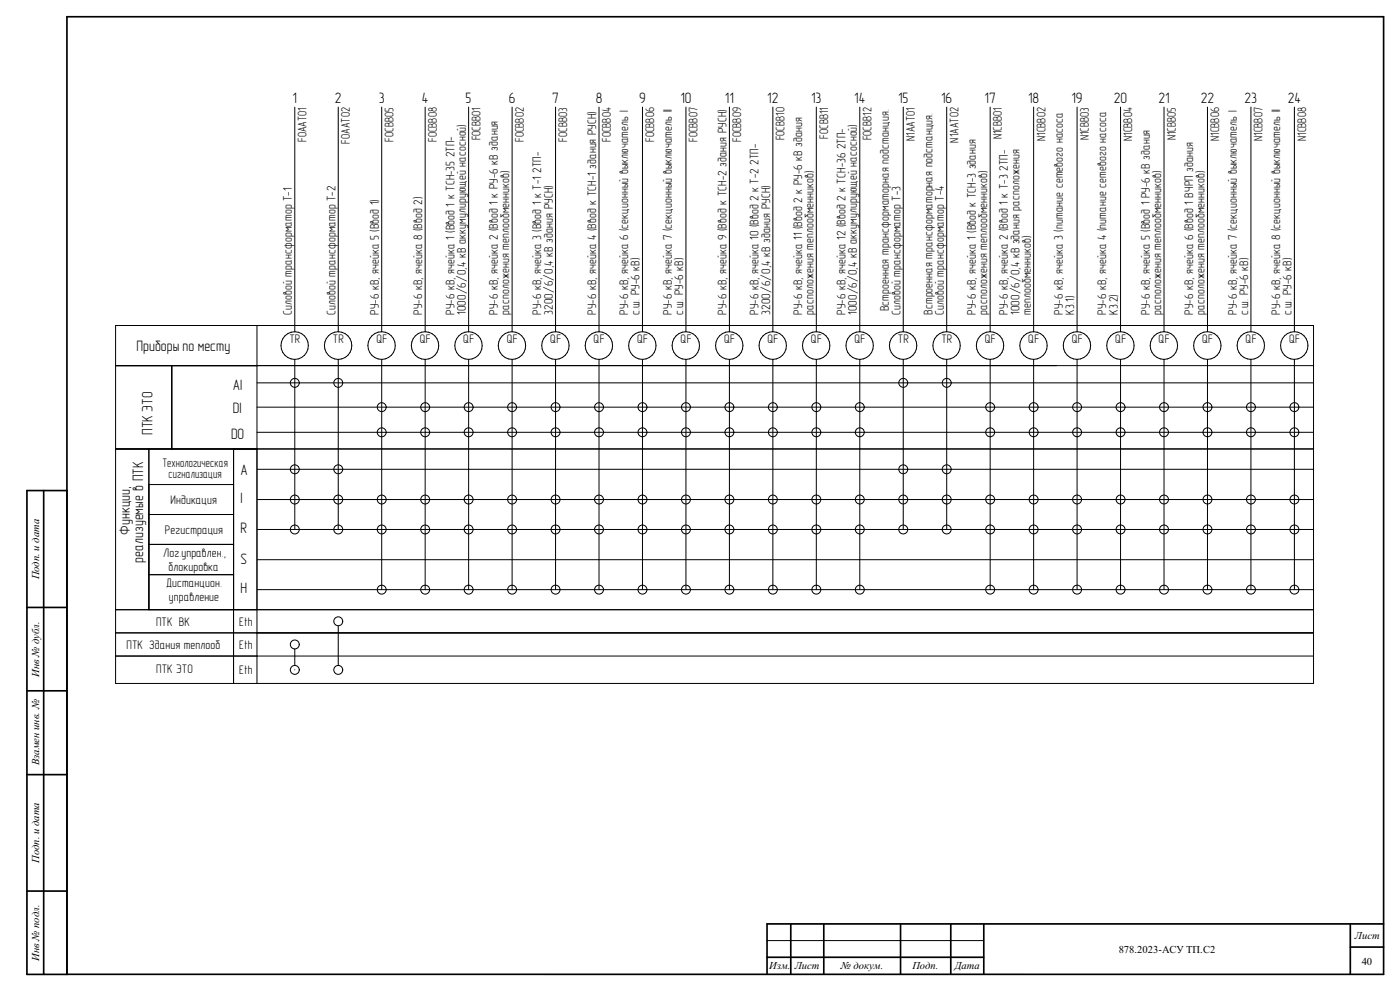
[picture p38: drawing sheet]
<svg xmlns="http://www.w3.org/2000/svg" width="420mm" height="297mm" viewBox="0 0 420 297" stroke-linecap="round" stroke-linejoin="round" font-family="sans-serif">
<defs><g id="words">
<g font-size="4.5">
<text x="87.8" y="30.8">1</text>
<text x="100.5" y="30.8">2</text>
<text x="113.6" y="30.8">3</text>
<text x="126.6" y="30.8">4</text>
<text x="139.7" y="30.8">5</text>
<text x="152.6" y="30.8">6</text>
<text x="165.7" y="30.8">7</text>
<text x="178.7" y="30.8">8</text>
<text x="191.7" y="30.8">9</text>
<text x="204.1" y="30.8">10</text>
<text x="217.5" y="30.8">11</text>
<text x="230.2" y="30.8">12</text>
<text x="243.3" y="30.8">13</text>
<text x="256.3" y="30.8">14</text>
<text x="269.4" y="30.8">15</text>
<text x="282.3" y="30.8">16</text>
<text x="295.4" y="30.8">17</text>
<text x="308.4" y="30.8">18</text>
<text x="321.5" y="30.8">19</text>
<text x="334.2" y="30.8">20</text>
<text x="347.5" y="30.8">21</text>
<text x="360.2" y="30.8">22</text>
<text x="373.4" y="30.8">23</text>
<text x="386.3" y="30.8">24</text>
<text x="40.9" y="105.2">Приборы по месту</text>
<text x="69.8" y="116.8">AI</text>
<text x="69.9" y="123.8">DI</text>
<text x="45.7" y="130.4" transform="rotate(-90 45.7 130.4)">ПТК ЭТО</text>
<text x="69.3" y="131.7">DO</text>
<text x="72.2" y="142.5">A</text>
<text x="72.2" y="150.7">I</text>
<text x="39" y="160.3" transform="rotate(-90 39 160.3)">Функции,</text>
<text x="72.2" y="159.9">R</text>
<text x="43" y="168.6" transform="rotate(-90 43 168.6)">реализуемые в ПТК</text>
<text x="72.2" y="168.9">S</text>
<text x="72.2" y="177.8">H</text>
</g>
<text font-size="4.4" x="362.2" y="295.9">Формат А3</text>
<g font-size="3.7">
<text x="248.4" y="41.6" transform="rotate(-90 248.4 41.6)">F0CBB11</text>
<text x="300.6" y="41.7" transform="rotate(-90 300.6 41.7)">N1CBB01</text>
<text x="91.9" y="42.6" transform="rotate(-90 91.9 42.6)">F0AAT01</text>
<text x="105" y="43.1" transform="rotate(-90 105 43.1)">F0AAT02</text>
<text x="118" y="42.4" transform="rotate(-90 118 42.4)">F0CBB05</text>
<text x="131.1" y="42.6" transform="rotate(-90 131.1 42.6)">F0CBB08</text>
<text x="144.1" y="42.1" transform="rotate(-90 144.1 42.1)">F0CBB01</text>
<text x="157.1" y="42.6" transform="rotate(-90 157.1 42.6)">F0CBB02</text>
<text x="170.2" y="42.4" transform="rotate(-90 170.2 42.4)">F0CBB03</text>
<text x="183.2" y="42.6" transform="rotate(-90 183.2 42.6)">F0CBB04</text>
<text x="196.3" y="42.6" transform="rotate(-90 196.3 42.6)">F0CBB06</text>
<text x="209.3" y="42.6" transform="rotate(-90 209.3 42.6)">F0CBB07</text>
<text x="222.3" y="42.6" transform="rotate(-90 222.3 42.6)">F0CBB09</text>
<text x="235.4" y="42.1" transform="rotate(-90 235.4 42.1)">F0CBB10</text>
<text x="261.4" y="42.1" transform="rotate(-90 261.4 42.1)">F0CBB12</text>
<text x="274.5" y="42.2" transform="rotate(-90 274.5 42.2)">N1AAT01</text>
<text x="287.5" y="42.7" transform="rotate(-90 287.5 42.7)">N1AAT02</text>
<text x="313.6" y="42.2" transform="rotate(-90 313.6 42.2)">N1CBB02</text>
<text x="326.6" y="42.1" transform="rotate(-90 326.6 42.1)">N1CBB03</text>
<text x="339.7" y="42.2" transform="rotate(-90 339.7 42.2)">N1CBB04</text>
<text x="352.7" y="42.1" transform="rotate(-90 352.7 42.1)">N1CBB05</text>
<text x="365.8" y="42.2" transform="rotate(-90 365.8 42.2)">N1CBB06</text>
<text x="378.8" y="42.2" transform="rotate(-90 378.8 42.2)">N1CBB07</text>
<text x="391.8" y="42.2" transform="rotate(-90 391.8 42.2)">N1CBB08</text>
<text x="87.6" y="94.3" transform="rotate(-90 87.6 94.3)">Силовой трансформатор Т-1</text>
<text x="100.6" y="94.3" transform="rotate(-90 100.6 94.3)">Силовой трансформатор Т-2</text>
<text x="113.7" y="94.3" transform="rotate(-90 113.7 94.3)">РУ-6 кВ, ячейка 5 (Ввод 1)</text>
<text x="126.7" y="94.3" transform="rotate(-90 126.7 94.3)">РУ-6 кВ, ячейка 8 (Ввод 2)</text>
<text x="136.3" y="94.3" transform="rotate(-90 136.3 94.3)">РУ-6 кВ, ячейка 1 (Ввод 1 к ТСН-35 2ТП-</text>
<text x="139.7" y="94.3" transform="rotate(-90 139.7 94.3)">1000/6/0,4 кВ аккумулирующей насосной)</text>
<text x="149.4" y="94.3" transform="rotate(-90 149.4 94.3)">РУ-6 кВ, ячейка 2 (Ввод 1 к РУ-6 кВ здания</text>
<text x="152.8" y="94.3" transform="rotate(-90 152.8 94.3)">расположения теплообменников)</text>
<text x="162.4" y="94.3" transform="rotate(-90 162.4 94.3)">РУ-6 кВ, ячейка 3 (Ввод 1 к Т-1 2ТП-</text>
<text x="165.8" y="94.3" transform="rotate(-90 165.8 94.3)">3200/6/0,4 кВ здания РУСН)</text>
<text x="178.9" y="94.3" transform="rotate(-90 178.9 94.3)">РУ-6 кВ, ячейка 4 (Ввод к ТСН-1 здания РУСН)</text>
<text x="188.5" y="94.3" transform="rotate(-90 188.5 94.3)">РУ-6 кВ, ячейка 6 (секционный выключатель I</text>
<text x="191.9" y="94.3" transform="rotate(-90 191.9 94.3)">с.ш. РУ-6 кВ)</text>
<text x="201.5" y="94.3" transform="rotate(-90 201.5 94.3)">РУ-6 кВ, ячейка 7 (секционный выключатель II</text>
<text x="204.9" y="94.3" transform="rotate(-90 204.9 94.3)">с.ш. РУ-6 кВ)</text>
<text x="218" y="94.3" transform="rotate(-90 218 94.3)">РУ-6 кВ, ячейка 9 (Ввод к ТСН-2 здания РУСН)</text>
<text x="227.6" y="94.3" transform="rotate(-90 227.6 94.3)">РУ-6 кВ, ячейка 10 (Ввод 2 к Т-2 2ТП-</text>
<text x="231" y="94.3" transform="rotate(-90 231 94.3)">3200/6/0,4 кВ здания РУСН)</text>
<text x="240.6" y="94.3" transform="rotate(-90 240.6 94.3)">РУ-6 кВ, ячейка 11 (Ввод 2 к РУ-6 кВ здания</text>
<text x="244" y="94.3" transform="rotate(-90 244 94.3)">расположения теплообменников)</text>
<text x="253.7" y="94.3" transform="rotate(-90 253.7 94.3)">РУ-6 кВ, ячейка 12 (Ввод 2 к ТСН-36 2ТП-</text>
<text x="257.1" y="94.3" transform="rotate(-90 257.1 94.3)">1000/6/0,4 кВ аккумулирующей насосной)</text>
<text x="266.7" y="93.3" transform="rotate(-90 266.7 93.3)">Встроенная трансформаторная подстанция.</text>
<text x="270.1" y="94.3" transform="rotate(-90 270.1 94.3)">Силовой трансформатор Т-3</text>
<text x="279.7" y="94.3" transform="rotate(-90 279.7 94.3)">Встроенная трансформаторная подстанция.</text>
<text x="283.2" y="94.3" transform="rotate(-90 283.2 94.3)">Силовой трансформатор Т-4</text>
<text x="292.8" y="94.3" transform="rotate(-90 292.8 94.3)">РУ-6 кВ, ячейка 1 (Ввод к ТСН-3 здания</text>
<text x="296.2" y="94.3" transform="rotate(-90 296.2 94.3)">расположения теплообменников)</text>
<text x="302.4" y="94.3" transform="rotate(-90 302.4 94.3)">РУ-6 кВ, ячейка 2 (Ввод 1 к Т-3 2ТП-</text>
<text x="305.8" y="94.3" transform="rotate(-90 305.8 94.3)">1000/6/0,4 кВ здания расположения</text>
<text x="309.2" y="94.3" transform="rotate(-90 309.2 94.3)">теплообменников)</text>
<text x="318.9" y="94.3" transform="rotate(-90 318.9 94.3)">РУ-6 кВ, ячейка 3 (питание сетевого насоса</text>
<text x="322.3" y="94.3" transform="rotate(-90 322.3 94.3)">К3.1)</text>
<text x="331.9" y="94.3" transform="rotate(-90 331.9 94.3)">РУ-6 кВ, ячейка 4 (питание сетевого насоса</text>
<text x="335.3" y="94.3" transform="rotate(-90 335.3 94.3)">К3.2)</text>
<text x="344.9" y="94.3" transform="rotate(-90 344.9 94.3)">РУ-6 кВ, ячейка 5 (Ввод 1 РУ-6 кВ здания</text>
<text x="348.3" y="94.3" transform="rotate(-90 348.3 94.3)">расположения теплообменников)</text>
<text x="358" y="94.3" transform="rotate(-90 358 94.3)">РУ-6 кВ, ячейка 6 (Ввод 1 ВЧРП здания</text>
<text x="361.4" y="94.3" transform="rotate(-90 361.4 94.3)">расположения теплообменников)</text>
<text x="371" y="94.3" transform="rotate(-90 371 94.3)">РУ-6 кВ, ячейка 7 (секционный выключатель I</text>
<text x="374.4" y="94.3" transform="rotate(-90 374.4 94.3)">с.ш. РУ-6 кВ)</text>
<text x="384" y="94.3" transform="rotate(-90 384 94.3)">РУ-6 кВ, ячейка 8 (секционный выключатель II</text>
<text x="387.5" y="94.3" transform="rotate(-90 387.5 94.3)">с.ш. РУ-6 кВ)</text>
<text x="86.8" y="102.9">TR</text>
<text x="99.9" y="102.9">TR</text>
<text x="112.9" y="102.9">QF</text>
<text x="125.9" y="102.9">QF</text>
<text x="139" y="102.9">QF</text>
<text x="152" y="102.9">QF</text>
<text x="165.1" y="102.9">QF</text>
<text x="178.1" y="102.9">QF</text>
<text x="191.1" y="102.9">QF</text>
<text x="204.2" y="102.9">QF</text>
<text x="217.2" y="102.9">QF</text>
<text x="230.3" y="102.9">QF</text>
<text x="243.3" y="102.9">QF</text>
<text x="256.3" y="102.9">QF</text>
<text x="269.4" y="102.9">TR</text>
<text x="282.4" y="102.9">TR</text>
<text x="295.4" y="102.9">QF</text>
<text x="308.5" y="102.9">QF</text>
<text x="321.5" y="102.9">QF</text>
<text x="334.6" y="102.9">QF</text>
<text x="347.6" y="102.9">QF</text>
<text x="360.6" y="102.9">QF</text>
<text x="373.7" y="102.9">QF</text>
<text x="386.7" y="102.9">QF</text>
<text x="48.7" y="139.8">Технологическая</text>
<text x="50.6" y="143.1">сигнализация</text>
<text x="51.2" y="151">Индикация</text>
<text x="49.5" y="160">Регистрация</text>
<text x="49" y="166.9">Лог.управлен.,</text>
<text x="50.6" y="171.2">блокировка</text>
<text x="49.8" y="176">Дистанцион.</text>
<text x="50.7" y="180.1">управление</text>
<text x="46.8" y="187.5">ПТК ВК</text>
<text x="71.8" y="187.6">Eth</text>
<text x="37.9" y="194.5">ПТК Здания теплооб</text>
<text x="71.8" y="194.5">Eth</text>
<text x="46.9" y="201.6">ПТК ЭТО</text>
<text x="71.8" y="202">Eth</text>
</g>
<g font-size="3.2">
<text x="11.7" y="173.7" transform="rotate(-90 11.7 173.7)">Подп. и дата</text>
<text x="11.7" y="202.8" transform="rotate(-90 11.7 202.8)">Инв № дубл.</text>
<text x="11.7" y="229.3" transform="rotate(-90 11.7 229.3)">Взамен инв. №</text>
<text x="11.7" y="258.7" transform="rotate(-90 11.7 258.7)">Подп. и дата</text>
<text x="406.5" y="281.5">Лист</text>
<text x="11.7" y="287.9" transform="rotate(-90 11.7 287.9)">Инв № подл.</text>
<text x="335.6" y="285.7">878.2023-АСУ ТП.С2</text>
<text x="230.8" y="290.4">Изм.</text>
<text x="238.4" y="290.4">Лист</text>
<text x="252.3" y="290.4">№ докум.</text>
<text x="273.7" y="290.4">Подп.</text>
<text x="286.4" y="290.4">Дата</text>
<text x="408.5" y="289.2">40</text>
</g>
<text font-size="1.4" fill="#fff" x="4.9" y="292.1">GSPublisherVersion 0.99.100.100</text>
</g></defs>
<g fill="none" stroke="#000" stroke-width=".3">
<path d="M88.4 32.1v67.3M101.5 32.1v67.3M114.5 32.1v67.3M127.6 32.1v67.3M140.6 32.1v67.3M153.6 32.1v67.3M166.7 32.1v67.3M179.7 32.1v67.3M192.7 32.1v67.3M205.8 32.1v67.3M218.8 32.1v67.3M231.9 32.1v67.3"/>
<path d="M244.9 32.1v67.3M257.9 32.1v67.3M271 32.1v67.3M284 32.1v67.3M297.1 32.1v67.3M310.1 32.1v67.3M323.1 32.1v67.3M336.2 32.1v67.3M349.2 32.1v67.3M362.2 32.1v67.3M375.3 32.1v67.3M388.3 32.1v67.3"/>
<path d="M34.7 97.6h359.4v107.2h-359.4zM77.1 97.6v107.2M88.4 99.4a4.1 4.1 0 0 1 4.1 4.2 4.1 4.1 0 0 1-4.1 4.1M88.4 99.4a4.1 4.1 0 0 0-4.1 4.2 4.1 4.1 0 0 0 4.1 4.1M101.5 99.4a4.1 4.1 0 0 1 4 4.2 4.1 4.1 0 0 1-4 4.1M101.5 99.4a4.1 4.1 0 0 0-4.2 4.2 4.1 4.1 0 0 0 4.2 4.1M114.5 99.4a4.1 4.1 0 0 1 4.1 4.2 4.1 4.1 0 0 1-4.1 4.1M114.5 99.4a4.1 4.1 0 0 0-4.1 4.2 4.1 4.1 0 0 0 4.1 4.1M127.6 99.4a4.1 4.1 0 0 1 4 4.2 4.1 4.1 0 0 1-4 4.1M127.6 99.4a4.1 4.1 0 0 0-4.2 4.2 4.1 4.1 0 0 0 4.2 4.1M140.6 99.4a4.1 4.1 0 0 1 4.1 4.2 4.1 4.1 0 0 1-4.1 4.1M140.6 99.4a4.1 4.1 0 0 0-4.2 4.2 4.1 4.1 0 0 0 4.2 4.1"/>
<path d="M153.6 99.4a4.1 4.1 0 0 1 4.1 4.2 4.1 4.1 0 0 1-4.1 4.1M153.6 99.4a4.1 4.1 0 0 0-4.1 4.2 4.1 4.1 0 0 0 4.1 4.1M166.7 99.4a4.1 4.1 0 0 1 4 4.2 4.1 4.1 0 0 1-4 4.1M166.7 99.4a4.1 4.1 0 0 0-4.2 4.2 4.1 4.1 0 0 0 4.2 4.1M179.7 99.4a4.1 4.1 0 0 1 4.1 4.2 4.1 4.1 0 0 1-4.1 4.1M179.7 99.4a4.1 4.1 0 0 0-4.1 4.2 4.1 4.1 0 0 0 4.1 4.1M192.7 99.4a4.1 4.1 0 0 1 4.1 4.2 4.1 4.1 0 0 1-4.1 4.1M192.7 99.4a4.1 4.1 0 0 0-4.1 4.2 4.1 4.1 0 0 0 4.1 4.1M205.8 99.4a4.1 4.1 0 0 1 4 4.2 4.1 4.1 0 0 1-4 4.1M205.8 99.4a4.1 4.1 0 0 0-4.2 4.2 4.1 4.1 0 0 0 4.2 4.1M218.8 99.4a4.1 4.1 0 0 1 4.1 4.2 4.1 4.1 0 0 1-4.1 4.1M218.8 99.4a4.1 4.1 0 0 0-4.1 4.2 4.1 4.1 0 0 0 4.1 4.1"/>
<path d="M231.9 99.4a4.1 4.1 0 0 1 4 4.2 4.1 4.1 0 0 1-4 4.1M231.9 99.4a4.1 4.1 0 0 0-4.2 4.2 4.1 4.1 0 0 0 4.2 4.1M244.9 99.4a4.1 4.1 0 0 1 4.1 4.2 4.1 4.1 0 0 1-4.1 4.1M244.9 99.4a4.1 4.1 0 0 0-4.2 4.2 4.1 4.1 0 0 0 4.2 4.1M257.9 99.4a4.1 4.1 0 0 1 4.1 4.2 4.1 4.1 0 0 1-4.1 4.1M257.9 99.4a4.1 4.1 0 0 0-4.1 4.2 4.1 4.1 0 0 0 4.1 4.1M271 99.4a4.1 4.1 0 0 1 4 4.2 4.1 4.1 0 0 1-4 4.1M271 99.4a4.1 4.1 0 0 0-4.2 4.2 4.1 4.1 0 0 0 4.2 4.1M284 99.4a4.1 4.1 0 0 1 4.1 4.2 4.1 4.1 0 0 1-4.1 4.1M284 99.4a4.1 4.1 0 0 0-4.1 4.2 4.1 4.1 0 0 0 4.1 4.1M297.1 99.4a4.1 4.1 0 0 1 4 4.2 4.1 4.1 0 0 1-4 4.1M297.1 99.4a4.1 4.1 0 0 0-4.2 4.2 4.1 4.1 0 0 0 4.2 4.1"/>
<path d="M310.1 99.4a4.1 4.1 0 0 1 4.1 4.2 4.1 4.1 0 0 1-4.1 4.1M310.1 99.4a4.1 4.1 0 0 0-4.2 4.2 4.1 4.1 0 0 0 4.2 4.1M323.1 99.4a4.1 4.1 0 0 1 4.1 4.2 4.1 4.1 0 0 1-4.1 4.1M323.1 99.4a4.1 4.1 0 0 0-4.1 4.2 4.1 4.1 0 0 0 4.1 4.1M336.2 99.4a4.1 4.1 0 0 1 4 4.2 4.1 4.1 0 0 1-4 4.1M336.2 99.4a4.1 4.1 0 0 0-4.2 4.2 4.1 4.1 0 0 0 4.2 4.1M349.2 99.4a4.1 4.1 0 0 1 4.1 4.2 4.1 4.1 0 0 1-4.1 4.1M349.2 99.4a4.1 4.1 0 0 0-4.1 4.2 4.1 4.1 0 0 0 4.1 4.1M362.2 99.4a4.1 4.1 0 0 1 4.1 4.2 4.1 4.1 0 0 1-4.1 4.1M362.2 99.4a4.1 4.1 0 0 0-4.1 4.2 4.1 4.1 0 0 0 4.1 4.1M375.3 99.4a4.1 4.1 0 0 1 4 4.2 4.1 4.1 0 0 1-4 4.1M375.3 99.4a4.1 4.1 0 0 0-4.2 4.2 4.1 4.1 0 0 0 4.2 4.1"/>
<path d="M388.3 99.4a4.1 4.1 0 0 1 4.1 4.2 4.1 4.1 0 0 1-4.1 4.1M388.3 99.4a4.1 4.1 0 0 0-4.1 4.2 4.1 4.1 0 0 0 4.1 4.1M51.5 109.6v25M88.4 107.7v51M101.5 107.7v51M114.5 107.7v69M127.6 107.7v69M140.6 107.7v69M153.6 107.7v69M166.7 107.7v69M179.7 107.7v69M192.7 107.7v69"/>
<path d="M205.8 107.7v69M218.8 107.7v69M231.9 107.7v69M244.9 107.7v69M257.9 107.7v69M271 107.7v51M284 107.7v51M297.1 107.7v69M310.1 107.7v69M323.1 107.7v69M336.2 107.7v69M349.2 107.7v69"/>
<path d="M362.2 107.7v69M375.3 107.7v69M388.3 107.7v69M394.1 114.7h-317M394.1 109.6h-359.4M44.7 134.6v48.1M70.1 134.6v70.2M394.1 129.6h-317M394.1 122h-317M394.1 134.6h-359.4M44.7 145.2h25.4M44.7 154.2h25.4"/>
<path d="M394.1 149.7h-316.8M394.1 158.7h-316.8M394.1 140.7h-316.8M44.7 163.2h25.4M44.7 172.2h25.4M394.1 176.7h-316.8M394.1 167.7h-316.8M34.7 189.7h359.4M88.4 194.5v4.9M101.5 187.5v11.9M394.1 196.6h-359.4M394.1 182.7h-359.4"/>
<path d="M88.4 200.7v.1M230.1 281.9h65"/>
</g>
<g fill="none" stroke="#000" stroke-width=".5">
<path d="M13.1 147v145M20.1 147h-12v145h12v-287h395v287h-395M8.1 182.1h12M8.1 207h12M8.1 232.2h12M8.1 267h12M237.2 276.9v14.9M247.1 276.9v14.9M270.2 276.9v14.9M285.2 276.9v14.9M295.1 276.9v14.9M405.1 276.9v14.9"/>
<path d="M415.1 276.9h-185v14.9M230.1 286.9h65M405.1 283.8h10"/>
</g>
<path d="M377.8 265.7h14v9.2h-14z" fill-rule="evenodd" fill="#fff"/>
<g fill="none" stroke="#fff" stroke-width=".3">
<path d="M378.9 265.7l-1.1 1.1M380.7 265.7l-2.9 2.9M382.6 265.7l-4.8 4.8M384.4 265.7l-6.6 6.6M386.2 265.7l-8.4 8.4M388.1 265.7l-9.2 9.2M389.9 265.7l-9.2 9.2M391.8 265.7l-9.3 9.2M391.8 274.9h-.1M391.8 273l-1.9 1.9M391.8 271.2l-3.7 3.7M391.8 269.3l-5.6 5.6"/>
<path d="M391.8 267.5l-7.4 7.4"/>
</g>
<g fill="none" stroke="#000" stroke-width=".3">
<circle cx="88.4" cy="114.7" r="1.34"/>
<circle cx="101.5" cy="114.7" r="1.34"/>
<circle cx="271" cy="114.7" r="1.34"/>
<circle cx="284" cy="114.7" r="1.34"/>
<circle cx="114.5" cy="129.6" r="1.34"/>
<circle cx="114.5" cy="122" r="1.34"/>
<circle cx="127.6" cy="129.6" r="1.34"/>
<circle cx="127.6" cy="122" r="1.34"/>
<circle cx="140.6" cy="122" r="1.34"/>
<circle cx="140.6" cy="129.6" r="1.34"/>
<circle cx="153.6" cy="129.6" r="1.34"/>
<circle cx="153.6" cy="122" r="1.34"/>
<circle cx="166.7" cy="122" r="1.34"/>
<circle cx="166.7" cy="129.6" r="1.34"/>
<circle cx="179.7" cy="129.6" r="1.34"/>
<circle cx="179.7" cy="122" r="1.34"/>
<circle cx="192.7" cy="129.6" r="1.34"/>
<circle cx="192.7" cy="122" r="1.34"/>
<circle cx="205.8" cy="122" r="1.34"/>
<circle cx="205.8" cy="129.6" r="1.34"/>
<circle cx="218.8" cy="129.6" r="1.34"/>
<circle cx="218.8" cy="122" r="1.34"/>
<circle cx="231.9" cy="129.6" r="1.34"/>
<circle cx="231.9" cy="122" r="1.34"/>
<circle cx="244.9" cy="122" r="1.34"/>
<circle cx="244.9" cy="129.6" r="1.34"/>
<circle cx="257.9" cy="129.6" r="1.34"/>
<circle cx="257.9" cy="122" r="1.34"/>
<circle cx="297.1" cy="129.6" r="1.34"/>
<circle cx="297.1" cy="122" r="1.34"/>
<circle cx="310.1" cy="129.6" r="1.34"/>
<circle cx="310.1" cy="122" r="1.34"/>
<circle cx="323.1" cy="122" r="1.34"/>
<circle cx="323.1" cy="129.6" r="1.34"/>
<circle cx="336.2" cy="129.6" r="1.34"/>
<circle cx="336.2" cy="122" r="1.34"/>
<circle cx="349.2" cy="129.6" r="1.34"/>
<circle cx="349.2" cy="122" r="1.34"/>
<circle cx="362.2" cy="122" r="1.34"/>
<circle cx="362.2" cy="129.6" r="1.34"/>
<circle cx="375.3" cy="129.6" r="1.34"/>
<circle cx="375.3" cy="122" r="1.34"/>
<circle cx="388.3" cy="129.6" r="1.34"/>
<circle cx="388.3" cy="122" r="1.34"/>
<circle cx="88.4" cy="158.7" r="1.34"/>
<circle cx="88.4" cy="140.7" r="1.34"/>
<circle cx="88.4" cy="149.7" r="1.34"/>
<circle cx="101.5" cy="149.7" r="1.34"/>
<circle cx="101.5" cy="158.7" r="1.34"/>
<circle cx="101.5" cy="140.7" r="1.34"/>
<circle cx="114.5" cy="149.7" r="1.34"/>
<circle cx="114.5" cy="158.7" r="1.34"/>
<circle cx="127.6" cy="158.7" r="1.34"/>
<circle cx="127.6" cy="149.7" r="1.34"/>
<circle cx="140.6" cy="149.7" r="1.34"/>
<circle cx="140.6" cy="158.7" r="1.34"/>
<circle cx="153.6" cy="149.7" r="1.34"/>
<circle cx="153.6" cy="158.7" r="1.34"/>
<circle cx="166.7" cy="158.7" r="1.34"/>
<circle cx="166.7" cy="149.7" r="1.34"/>
<circle cx="179.7" cy="149.7" r="1.34"/>
<circle cx="179.7" cy="158.7" r="1.34"/>
<circle cx="192.7" cy="149.7" r="1.34"/>
<circle cx="192.7" cy="158.7" r="1.34"/>
<circle cx="205.8" cy="158.7" r="1.34"/>
<circle cx="205.8" cy="149.7" r="1.34"/>
<circle cx="218.8" cy="149.7" r="1.34"/>
<circle cx="218.8" cy="158.7" r="1.34"/>
<circle cx="231.9" cy="158.7" r="1.34"/>
<circle cx="231.9" cy="149.7" r="1.34"/>
<circle cx="244.9" cy="149.7" r="1.34"/>
<circle cx="244.9" cy="158.7" r="1.34"/>
<circle cx="257.9" cy="149.7" r="1.34"/>
<circle cx="257.9" cy="158.7" r="1.34"/>
<circle cx="271" cy="140.6" r="1.34"/>
<circle cx="271" cy="158.7" r="1.34"/>
<circle cx="271" cy="149.7" r="1.34"/>
<circle cx="284" cy="149.7" r="1.34"/>
<circle cx="284" cy="158.7" r="1.34"/>
<circle cx="284" cy="140.6" r="1.34"/>
<circle cx="297.1" cy="149.7" r="1.34"/>
<circle cx="297.1" cy="158.7" r="1.34"/>
<circle cx="310.1" cy="158.7" r="1.34"/>
<circle cx="310.1" cy="149.7" r="1.34"/>
<circle cx="323.1" cy="149.7" r="1.34"/>
<circle cx="323.1" cy="158.7" r="1.34"/>
<circle cx="336.2" cy="149.7" r="1.34"/>
<circle cx="336.2" cy="158.7" r="1.34"/>
<circle cx="349.2" cy="158.7" r="1.34"/>
<circle cx="349.2" cy="149.7" r="1.34"/>
<circle cx="362.2" cy="149.7" r="1.34"/>
<circle cx="362.2" cy="158.7" r="1.34"/>
<circle cx="375.3" cy="149.7" r="1.34"/>
<circle cx="375.3" cy="158.7" r="1.34"/>
<circle cx="388.3" cy="158.7" r="1.34"/>
<circle cx="388.3" cy="149.7" r="1.34"/>
<circle cx="114.5" cy="176.7" r="1.34"/>
<circle cx="127.6" cy="176.7" r="1.34"/>
<circle cx="140.6" cy="176.7" r="1.34"/>
<circle cx="153.6" cy="176.7" r="1.34"/>
<circle cx="166.7" cy="176.7" r="1.34"/>
<circle cx="179.7" cy="176.7" r="1.34"/>
<circle cx="192.7" cy="176.7" r="1.34"/>
<circle cx="205.8" cy="176.7" r="1.34"/>
<circle cx="218.8" cy="176.7" r="1.34"/>
<circle cx="231.9" cy="176.7" r="1.34"/>
<circle cx="244.9" cy="176.7" r="1.34"/>
<circle cx="257.9" cy="176.7" r="1.34"/>
<circle cx="297.1" cy="176.7" r="1.34"/>
<circle cx="310.1" cy="176.7" r="1.34"/>
<circle cx="323.1" cy="176.7" r="1.34"/>
<circle cx="336.2" cy="176.7" r="1.34"/>
<circle cx="349.2" cy="176.7" r="1.34"/>
<circle cx="362.2" cy="176.7" r="1.34"/>
<circle cx="375.3" cy="176.7" r="1.34"/>
<circle cx="388.3" cy="176.7" r="1.34"/>
<circle cx="88.4" cy="193.1" r="1.34"/>
<circle cx="101.5" cy="186.2" r="1.34"/>
<circle cx="88.4" cy="200.8" r="1.34"/>
<circle cx="101.5" cy="200.8" r="1.34"/>
</g>
<use href="#words"/>
</svg>
